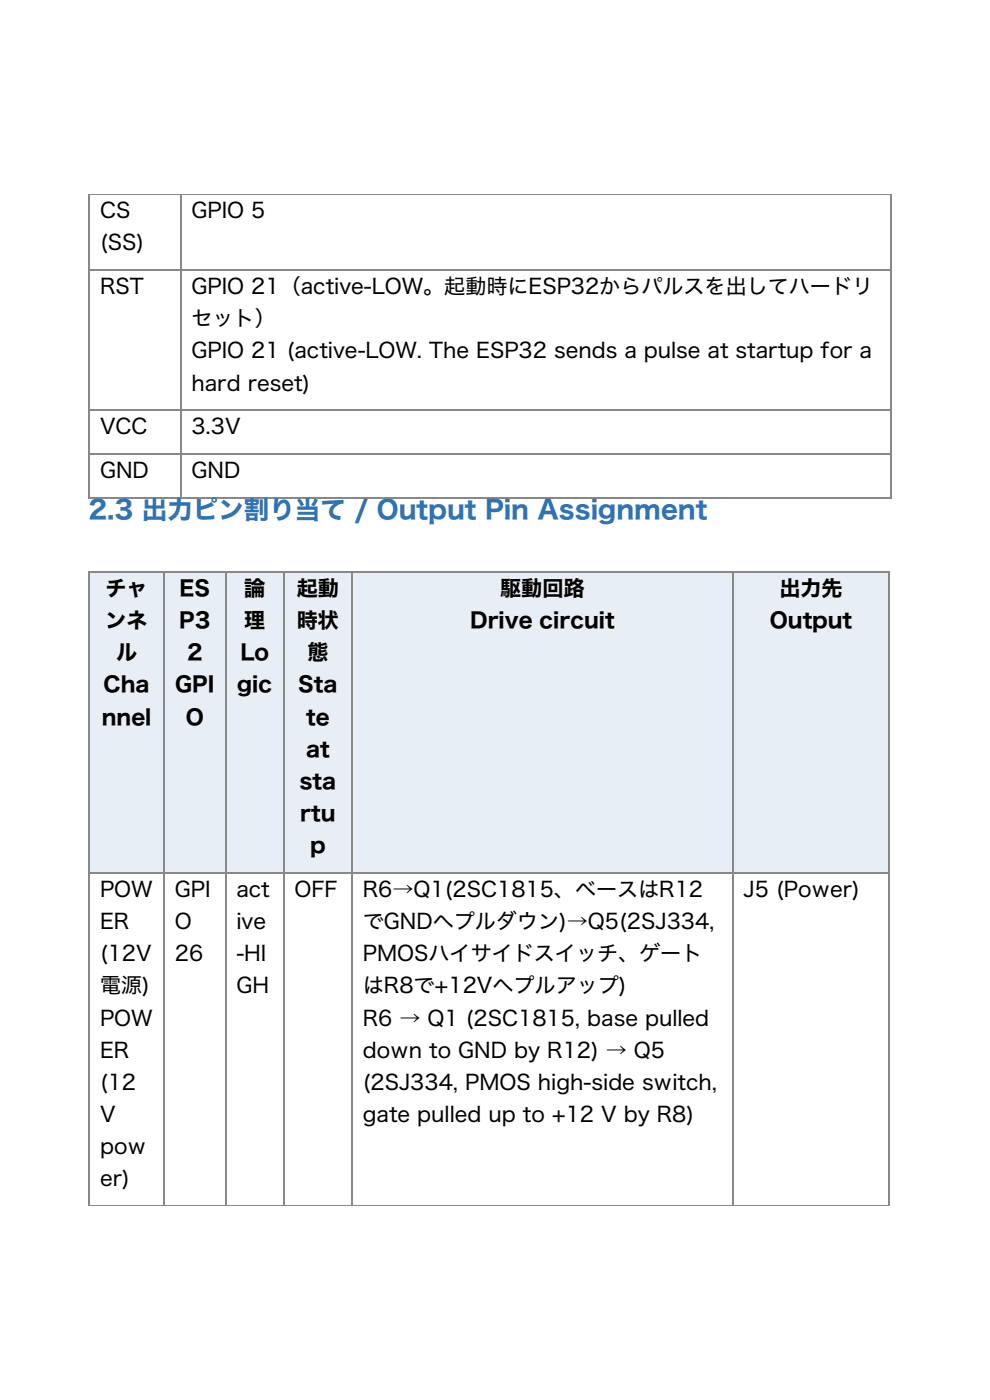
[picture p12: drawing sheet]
<svg xmlns="http://www.w3.org/2000/svg" width="210mm" height="297mm" viewBox="0 0 210 297" stroke-linecap="round" stroke-linejoin="round" font-family="sans-serif">
<defs><g id="words">
<text font-size="5.4" fill="#2e74b5" x="18.7" y="110.2">2.3 出力ピン割り当て / Output Pin Assignment</text>
<g font-size="4.5">
<text x="21.2" y="46.3">CS</text>
<text x="40.6" y="46.3">GPIO 5</text>
<text x="21.2" y="53.1">(SS)</text>
<text x="21.2" y="62.4">RST</text>
<text x="40.6" y="62.4">GPIO 21（active-LOW。起動時にESP32からパルスを出してハードリ</text>
<text x="40.6" y="69.2">セット）</text>
<text x="40.6" y="76">GPIO 21 (active-LOW. The ESP32 sends a pulse at startup for a</text>
<text x="40.6" y="82.9">hard reset)</text>
<text x="21.2" y="92.1">VCC</text>
<text x="40.6" y="92.1">3.3V</text>
<text x="21.2" y="101.4">GND</text>
<text x="40.6" y="101.4">GND</text>
<text x="22.4" y="126.4">チャ</text>
<text x="38.1" y="126.4">ES</text>
<text x="51.8" y="126.4">論</text>
<text x="63" y="126.4">起動</text>
<text x="106.1" y="126.4">駆動回路</text>
<text x="165.3" y="126.4">出力先</text>
<text x="22.4" y="133.2">ンネ</text>
<text x="38" y="133.2">P3</text>
<text x="51.8" y="133.2">理</text>
<text x="63" y="133.2">時状</text>
<text x="99.7" y="133.2">Drive circuit</text>
<text x="163.3" y="133.2">Output</text>
<text x="24.6" y="140.1">ル</text>
<text x="39.7" y="140.1">2</text>
<text x="51" y="140.1">Lo</text>
<text x="65.2" y="140.1">態</text>
<text x="22" y="146.9">Cha</text>
<text x="37.2" y="146.9">GPI</text>
<text x="50.3" y="146.9">gic</text>
<text x="63.3" y="146.9">Sta</text>
<text x="21.6" y="153.7">nnel</text>
<text x="39.4" y="153.7">O</text>
<text x="64.9" y="153.7">te</text>
<text x="64.9" y="160.5">at</text>
<text x="63.5" y="167.3">sta</text>
<text x="63.7" y="174.2">rtu</text>
<text x="65.8" y="181">p</text>
<text x="21.2" y="190.3">POW</text>
<text x="37.1" y="190.3">GPI</text>
<text x="50.1" y="190.3">act</text>
<text x="62.5" y="190.3">OFF</text>
<text x="77" y="190.3">R6→Q1(2SC1815、ベースはR12</text>
<text x="157.7" y="190.3">J5 (Power)</text>
<text x="21.2" y="197.1">ER</text>
<text x="37.1" y="197.1">O</text>
<text x="50.1" y="197.1">ive</text>
<text x="77" y="197.1">でGNDへプルダウン)→Q5(2SJ334,</text>
<text x="21.2" y="203.9">(12V</text>
<text x="37.1" y="203.9">26</text>
<text x="50.1" y="203.9">-HI</text>
<text x="77" y="203.9">PMOSハイサイドスイッチ、ゲート</text>
<text x="21.2" y="210.7">電源)</text>
<text x="50.1" y="210.7">GH</text>
<text x="77" y="210.7">はR8で+12Vへプルアップ)</text>
<text x="21.2" y="217.6">POW</text>
<text x="77" y="217.6">R6 → Q1 (2SC1815, base pulled</text>
<text x="21.2" y="224.4">ER</text>
<text x="77" y="224.4">down to GND by R12) → Q5</text>
<text x="21.2" y="231.2">(12</text>
<text x="77" y="231.2">(2SJ334, PMOS high-side switch,</text>
<text x="21.2" y="238">V</text>
<text x="77" y="238">gate pulled up to +12 V by R8)</text>
<text x="21.2" y="244.8">pow</text>
<text x="21.2" y="251.7">er)</text>
</g>
</g></defs>
<g fill="#888">
<path d="M18.7 41.1h.4v.2h-.4z"/>
<path d="M38.1 41.1h.4v.2h-.4z"/>
</g>
<path d="M19.1 41.2h19" fill="none" stroke="#888" stroke-width=".23"/>
<g fill="#888">
<path d="M38.1 41.1h.4v.2h-.4z"/>
<path d="M188.8 41.1h.3v.2h-.3z"/>
</g>
<path d="M19.1 41.2h19M38.5 41.2h150.3" fill="none" stroke="#888" stroke-width=".23"/>
<path d="M18.9 41.1v64.7M19.1 57.3h19M38.3 41.1v64.7M38.5 57.3h150.3M189 41.1v64.7M19.1 87h19M19.1 96.3h19M38.5 87h150.3M38.5 96.3h150.3M19.1 105.6h19M38.5 105.6h150.3" fill="none" stroke="#888" stroke-width=".35"/>
<path d="M19.1 121.5h15.5v63.5h-15.5z" fill="#e8eef6"/>
<path d="M18.9 121.1v64.2M19.1 121.3h15.5M34.8 121.1v64.2M19.1 185.2h15.5" fill="none" stroke="#888" stroke-width=".35"/>
<path d="M35 121.5h12.7v63.5h-12.7z" fill="#e8eef6"/>
<path d="M34.8 121.1v64.2M35 121.3h12.7M47.9 121.1v64.2M35 185.2h12.7" fill="none" stroke="#888" stroke-width=".35"/>
<path d="M48 121.5h12v63.5h-12z" fill="#e8eef6"/>
<path d="M47.9 121.1v64.2M48 121.3h12M60.2 121.1v64.2M48 185.2h12" fill="none" stroke="#888" stroke-width=".35"/>
<path d="M60.4 121.5h14.1v63.5h-14.1z" fill="#e8eef6"/>
<path d="M60.2 121.1v64.2M60.4 121.3h14.1M74.7 121.1v64.2M60.4 185.2h14.1" fill="none" stroke="#888" stroke-width=".35"/>
<path d="M74.8 121.5h80.5v63.5h-80.5z" fill="#e8eef6"/>
<path d="M74.7 121.1v64.2M74.8 121.3h80.5M155.4 121.1v64.2M74.8 185.2h80.5" fill="none" stroke="#888" stroke-width=".35"/>
<path d="M155.6 121.5h32.8v63.5h-32.8z" fill="#e8eef6"/>
<g fill="none" stroke="#888" stroke-width=".35">
<path d="M155.4 121.1v134.8M155.6 121.3h32.8M188.6 121.1v134.8M18.9 185v70.9M19.1 185.2h15.5M34.8 185v70.9M35 185.2h12.7M47.9 185v70.9M48 185.2h12M60.2 185v70.9M60.4 185.2h14.1M74.7 185v70.9"/>
<path d="M74.8 185.2h80.5M155.6 185.2h32.8"/>
</g>
<path d="M19.1 255.8h15.5M35 255.8h12.7M48 255.8h12M60.4 255.8h14.1M74.8 255.8h80.5M155.6 255.8h32.8" fill="none" stroke="#888" stroke-width=".23"/>
<path d="M18.7 255.7h.4v.2h-.4z" fill="#888"/>
<path d="M19.1 255.8h15.5" fill="none" stroke="#888" stroke-width=".23"/>
<path d="M34.6 255.7h.4v.2h-.4z" fill="#888"/>
<path d="M35 255.8h12.7" fill="none" stroke="#888" stroke-width=".23"/>
<path d="M47.7 255.7h.3v.2h-.3z" fill="#888"/>
<path d="M48 255.8h12" fill="none" stroke="#888" stroke-width=".23"/>
<path d="M60 255.7h.4v.2h-.4z" fill="#888"/>
<path d="M60.4 255.8h14.1" fill="none" stroke="#888" stroke-width=".23"/>
<path d="M74.5 255.7h.3v.2h-.3z" fill="#888"/>
<path d="M74.8 255.8h80.5" fill="none" stroke="#888" stroke-width=".23"/>
<path d="M155.3 255.7h.3v.2h-.3z" fill="#888"/>
<path d="M155.6 255.8h32.8" fill="none" stroke="#888" stroke-width=".23"/>
<path d="M188.4 255.7h.4v.2h-.4z" fill="#888"/>
<use href="#words"/>
</svg>
